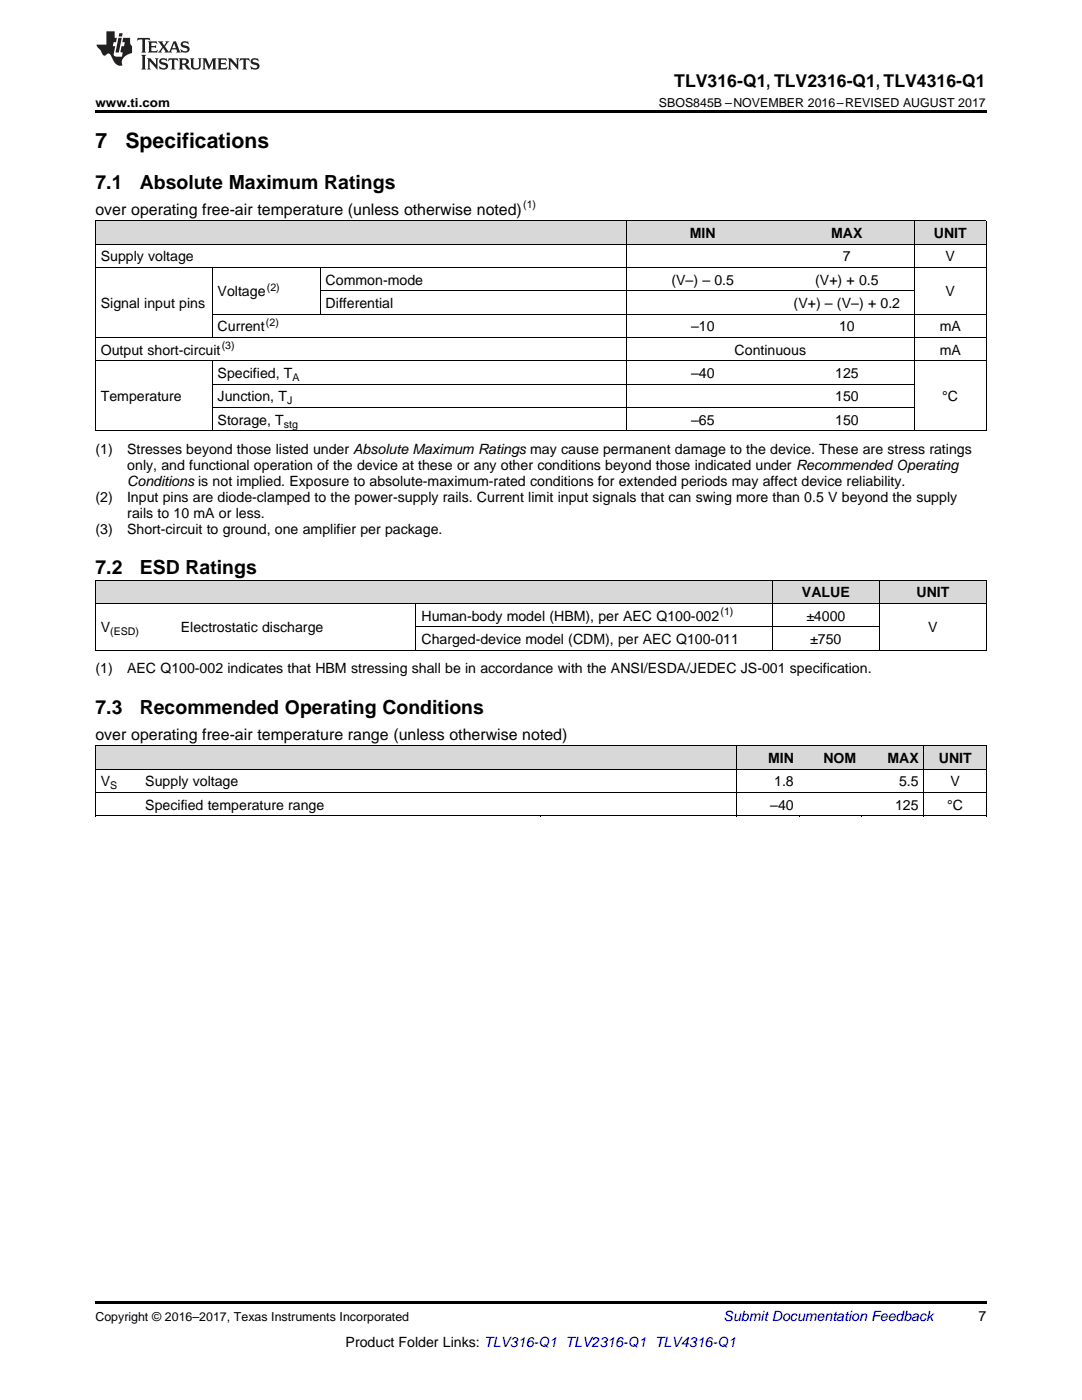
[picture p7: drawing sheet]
<svg xmlns="http://www.w3.org/2000/svg" width="216mm" height="279mm" viewBox="0 0 216 279" stroke-linecap="round" stroke-linejoin="round" font-family="sans-serif">
<defs><g id="words">
<g font-size="4.2">
<text x="19" y="29.6">7</text>
<text x="25" y="29.6">Specifications</text>
</g>
<g font-size="3.9">
<text x="19" y="37.7">7.1</text>
<text x="27.9" y="37.7">Absolute Maximum Ratings</text>
<text x="19" y="114.6">7.2</text>
<text x="27.9" y="114.6">ESD Ratings</text>
<text x="19" y="142.5">7.3</text>
<text x="27.9" y="142.5">Recommended Operating Conditions</text>
</g>
<text font-size="3.5" x="134.5" y="17.3">TLV316-Q1, TLV2316-Q1, TLV4316-Q1</text>
<g font-size="3.2">
<text x="19" y="42.9">over operating free-air temperature (unless otherwise noted)</text>
<text x="19" y="147.6">over operating free-air temperature range (unless otherwise noted)</text>
</g>
<g font-size="2.8">
<text x="137.7" y="47.5">MIN</text>
<text x="165.8" y="47.5">MAX</text>
<text x="186.3" y="47.5">UNIT</text>
<text x="20.1" y="52.2">Supply voltage</text>
<text x="168.2" y="52.2">7</text>
<text x="188.7" y="52.2">V</text>
<text x="43.4" y="59.2">Voltage</text>
<text x="65" y="56.8">Common-mode</text>
<text x="134" y="56.8">(V–) – 0.5</text>
<text x="162.7" y="56.8">(V+) + 0.5</text>
<text x="188.7" y="59.2">V</text>
<text x="20.1" y="61.5">Signal input pins</text>
<text x="65" y="61.5">Differential</text>
<text x="158.4" y="61.5">(V+) – (V–) + 0.2</text>
<text x="20.1" y="70.8">Output short-circuit</text>
<text x="43.4" y="66.1">Current</text>
<text x="137.9" y="66.1">–10</text>
<text x="146.6" y="70.8">Continuous</text>
<text x="167.4" y="66.1">10</text>
<text x="187.5" y="66.1">mA</text>
<text x="187.5" y="70.8">mA</text>
<text x="43.4" y="75.5">Specified, T</text>
<text x="137.9" y="75.5">–40</text>
<text x="166.7" y="75.5">125</text>
<text x="20.1" y="80.1">Temperature</text>
<text x="43.4" y="80.1">Junction, T</text>
<text x="166.7" y="80.1">150</text>
<text x="188" y="80.1">°C</text>
<text x="43.4" y="84.8">Storage, T</text>
<text x="137.9" y="84.8">–65</text>
<text x="166.7" y="84.8">150</text>
<text x="19" y="90.6">(1)</text>
<text x="25.4" y="90.6">Stresses beyond those listed under Absolute Maximum Ratings may cause permanent damage to the device. These are stress ratings</text>
<text x="25.4" y="93.8">only, and functional operation of the device at these or any other conditions beyond those indicated under Recommended Operating</text>
<text x="19" y="100.2">(2)</text>
<text x="25.4" y="100.2">Input pins are diode-clamped to the power-supply rails. Current limit input signals that can swing more than 0.5 V beyond the supply</text>
<text x="25.4" y="97">Conditions is not implied. Exposure to absolute-maximum-rated conditions for extended periods may affect device reliability.</text>
<text x="19" y="106.5">(3)</text>
<text x="25.4" y="106.5">Short-circuit to ground, one amplifier per package.</text>
<text x="25.4" y="103.3">rails to 10 mA or less.</text>
<text x="160" y="119.2">VALUE</text>
<text x="182.9" y="119.2">UNIT</text>
<text x="84.1" y="123.9">Human-body model (HBM), per AEC Q100-002</text>
<text x="160.9" y="123.9">±4000</text>
<text x="20.1" y="126.2">V</text>
<text x="36.1" y="126.2">Electrostatic discharge</text>
<text x="84.1" y="128.6">Charged-device model (CDM), per AEC Q100-011</text>
<text x="161.7" y="128.6">±750</text>
<text x="185.2" y="126.2">V</text>
<text x="19" y="134.4">(1)</text>
<text x="25.4" y="134.4">AEC Q100-002 indicates that HBM stressing shall be in accordance with the ANSI/ESDA/JEDEC JS-001 specification.</text>
<text x="153.2" y="152.3">MIN</text>
<text x="164.3" y="152.3">NOM</text>
<text x="177.1" y="152.3">MAX</text>
<text x="187.3" y="152.3">UNIT</text>
<text x="20.1" y="157">V</text>
<text x="29" y="157">Supply voltage</text>
<text x="29" y="161.6">Specified temperature range</text>
<text x="153.7" y="161.6">–40</text>
<text x="154.5" y="157">1.8</text>
<text x="178.6" y="161.6">125</text>
<text x="179.4" y="157">5.5</text>
<text x="189" y="161.6">°C</text>
<text x="189.7" y="157">V</text>
<text x="195.3" y="263.6">7</text>
<text x="69" y="268.9">Product Folder Links: TLV316-Q1 TLV2316-Q1 TLV4316-Q1</text>
</g>
<text font-size="2.8" fill="#0000c8" x="144.4" y="263.6">Submit Documentation Feedback</text>
<g font-size="2.5">
<text x="19" y="21.4">www.ti.com</text>
<text x="131.5" y="21.4">SBOS845B –NOVEMBER 2016–REVISED AUGUST 2017</text>
<text x="19" y="263.6">Copyright © 2016–2017, Texas Instruments Incorporated</text>
</g>
<g font-size="2.1">
<text x="104.4" y="41.6">(1)</text>
<text x="53.2" y="58">(2)</text>
<text x="53.1" y="65">(2)</text>
<text x="44.2" y="69.7">(3)</text>
<text x="58.4" y="76">A</text>
<text x="57.3" y="80.7">J</text>
<text x="56.7" y="85.3">stg</text>
<text x="143.8" y="122.8">(1)</text>
<text x="22" y="126.8">(ESD)</text>
<text x="22" y="157.5">S</text>
</g>
</g></defs>
<g fill="#d8d8d8">
<path d="M19 148.9h8.9v4.7h-8.9z"/>
<path d="M27.9 148.9h80v4.7h-80z"/>
<path d="M107.9 148.9h39.1v4.7h-39.1z"/>
<path d="M147 148.9h12.5v4.7h-12.5z"/>
<path d="M159.5 148.9h12.4v4.7h-12.4z"/>
<path d="M171.9 148.9h12.5v4.7h-12.5z"/>
<path d="M184.4 148.9h12.4v4.7h-12.4z"/>
<path d="M19 115.9h16v4.6h-16z"/>
<path d="M35 115.9h48v4.6h-48z"/>
<path d="M83 115.9h71.2v4.6h-71.2z"/>
<path d="M154.2 115.9h21.3v4.6h-21.3z"/>
<path d="M175.5 115.9h21.3v4.6h-21.3z"/>
<path d="M19 44.1h23.4v4.7h-23.4z"/>
<path d="M42.4 44.1h21.5v4.7h-21.5z"/>
<path d="M63.9 44.1h61.1v4.7h-61.1z"/>
<path d="M125 44.1h30.5v4.7h-30.5z"/>
<path d="M155.5 44.1h27v4.7h-27z"/>
<path d="M182.5 44.1h14.3v4.7h-14.3z"/>
</g>
<g fill="#000">
<path d="M19 22h177.8v.5h-177.8zM19 129.8h.2zM82.9 129.8h.1zM154.1 129.8h.1zM175.4 129.8h.1zM196.7 129.8h.1zM19 162.8l.2 .1zM107.8 162.8l.1 .1zM146.9 162.8l.1 .1zM159.4 162.8l.1 .1zM171.8 162.8l.1 .1zM184.3 162.8l.1 .1z"/>
<path d="M196.7 162.8l.1 .1zM19 259.7h177.8v.5h-177.8z"/>
</g>
<g fill="none" stroke="#000" stroke-width=".2">
<path d="M19 53.4h177.8M19 48.7h177.8M19 44.1h177.8M19.1 44.1v41.9M42.3 53.4v14M63.9 53.4v9.4M63.9 58h118.6M124.9 44.1v41.9M182.4 44.1v41.9M196.8 44.1v41.9M19 72h177.8M19 67.4h177.8"/>
<path d="M42.3 72.1v13.9M42.4 76.7h140.1M42.4 62.7h154.4M19 86h177.8M42.4 81.3h140.1M19 115.8h177.8M19.1 115.8v14M154.1 115.8v14M175.5 115.8v14M196.8 115.8v14M19 129.8h177.8M19 120.5h177.8"/>
<path d="M83 120.5v9.3M83 125.1h92.5M19 148.9h177.8v14M19 158.2h177.8M19 153.5h177.8M19.1 148.9v14M147 148.9v14M184.3 148.9v14M19 162.8h177.8"/>
</g>
<g fill="#231f20">
<path d="M27.5 7.6l-.1 .5 .4-.2h.6v.1v2.1l-.2 .4h1l-.3-.4v-2.1l.1-.1h.5l.5 .2-.2-.5zM29.5 8.3l.2 .3v1.5l-.2 .4h1.8l.2-.6a1.04 1.04 0 0 1-1.3 .2v-.7h.6l.3 .2v-.6l-.3 .2h-.6v-.6l.8-.1 .4 .3-.2-.5zM31.5 8.3l.9 1.1-.9 1.1h.8l-.2-.2 .5-.7 .4 .7-.2 .2h1.5l-.1-.2 .1-.4h.9l.1 .4-.2 .2h1l-.3-.3-.7-1.9h-.5l-.9 2-.8-1 .9-1h-.8l.1 .3-.3 .5-.4-.6 .2-.2zM34.7 8.6l.4 1h-.7zM36.3 8.4a.63 .63 0 0 0-.2 .7 .63 .63 0 0 0 .6 .4l.6 .2 .1 .2a.75 .75 0 0 1-.7 .4 .75 .75 0 0 1-.6-.5l.1 .7 .1-.1a1.11 1.11 0 0 0 1.5-.6 1.13 1.13 0 0 0-1.2-.8l-.1-.4a1.04 1.04 0 0 1 1.2 .2l-.2-.5-.1 .1-.5-.2zM28.2 10.9l.2 .4v2.2l-.2 .4h1l-.3-.4v-2.2l.3-.4zM29.3 11.6l.3 .4v1.5l-.3 .4h.8l-.2-.4v-1.3l1.5 1.7v-1.9l.2-.4h-.7l.2 .4v.9l-1.1-1.3zM32 11.8a.62 .62 0 0 0-.2 .7 .62 .62 0 0 0 .6 .4l.6 .1 .1 .3a.76 .76 0 0 1-.7 .3 .76 .76 0 0 1-.6-.4l.1 .7 .1-.1a1.11 1.11 0 0 0 1.5-.6 1.13 1.13 0 0 0-1.2-.8l-.1-.4a1.04 1.04 0 0 1 1.2 .2l-.2-.6-.1 .1-.5-.1zM33.7 11.6l-.2 .6a.61 .61 0 0 1 .8-.3v1.6l-.2 .4h.9l-.2-.4v-1.6a.63 .63 0 0 1 .8 .3l-.2-.6zM35.6 11.6l.3 .4v1.5l-.3 .4h1l-.2-.2v-.8l.5 .2a.76 .76 0 0 0 1.2 .7l-1-1a.58 .58 0 0 0 .6-.5 .58 .58 0 0 0-.5-.6zM36.4 11.9h.1a.45 .45 0 0 1 .5 .1 .45 .45 0 0 1 .1 .5l-.7 .2zM37.9 11.6l.2 .2a2.17 2.17 0 0 0 .3 1.9 .99 .99 0 0 0 1.6-.6v-1.1l.2-.4h-.7l.2 .2a1.92 1.92 0 0 1-.2 1.8 .6 .6 0 0 1-.9-.5v-1.1l.2-.4zM40.4 11.6l.2 .4v1.5l-.2 .4h.7l-.2-.4v-1.4l.8 1.8 .8-1.8v1.4l-.2 .4h.9l-.2-.4v-1.5l.2-.4h-.8l-.6 1.5-.6-1.5zM43.4 11.6l.2 .4v1.5l-.2 .4h1.8l.2-.6a1.04 1.04 0 0 1-1.3 .1v-.6h.5l.4 .2v-.6l-.4 .2h-.5v-.7h.8l.3 .3-.1-.6zM45.5 11.6l.2 .4v1.5l-.2 .4h.7l-.2-.4v-1.3l1.5 1.7v-1.9l.2-.4h-.7l.2 .4v.9l-1.1-1.3zM47.9 11.6l-.1 .6a.61 .61 0 0 1 .8-.3v1.6l-.3 .4h1l-.3-.4 .1-1.6a.63 .63 0 0 1 .7 .3l-.1-.6zM50.2 11.8a.62 .62 0 0 0-.2 .7 .62 .62 0 0 0 .6 .4l.6 .1 .2 .3a.76 .76 0 0 1-.8 .3 .76 .76 0 0 1-.6-.4l.1 .7 .2-.1a1.11 1.11 0 0 0 1.5-.6 1.13 1.13 0 0 0-1.3-.8l-.1-.4a1.04 1.04 0 0 1 1.2 .2l-.1-.6-.2 .1-.5-.1z"/>
<path d="M21.2 6.3v2.6h-1.9l.1 .4 .7 .9a.91 .91 0 0 0 1 .8 .56 .56 0 0 1 .5-.3 .56 .56 0 0 1 .5 .3l.4 .8a1.53 1.53 0 0 0 1.9 1.2 1.54 1.54 0 0 1 1-2.1l.9-.3v-1.4a1.52 1.52 0 0 1-.3-1.6h-1.4l-.2 .8h.5l-.2 .8h-.4l-.2 1v.2l.4 .1-.2 .8a1.93 1.93 0 0 1-1.6-.3l.3-1.8h-.5l.2-.8h.4l.2-.8h-.4v-1.3zM23.6 7.6l-.6 2.9h.7l.6-2.9zM23.8 6.6l-.1 .7h.6l.2-.7z"/>
</g>
<use href="#words"/>
</svg>
